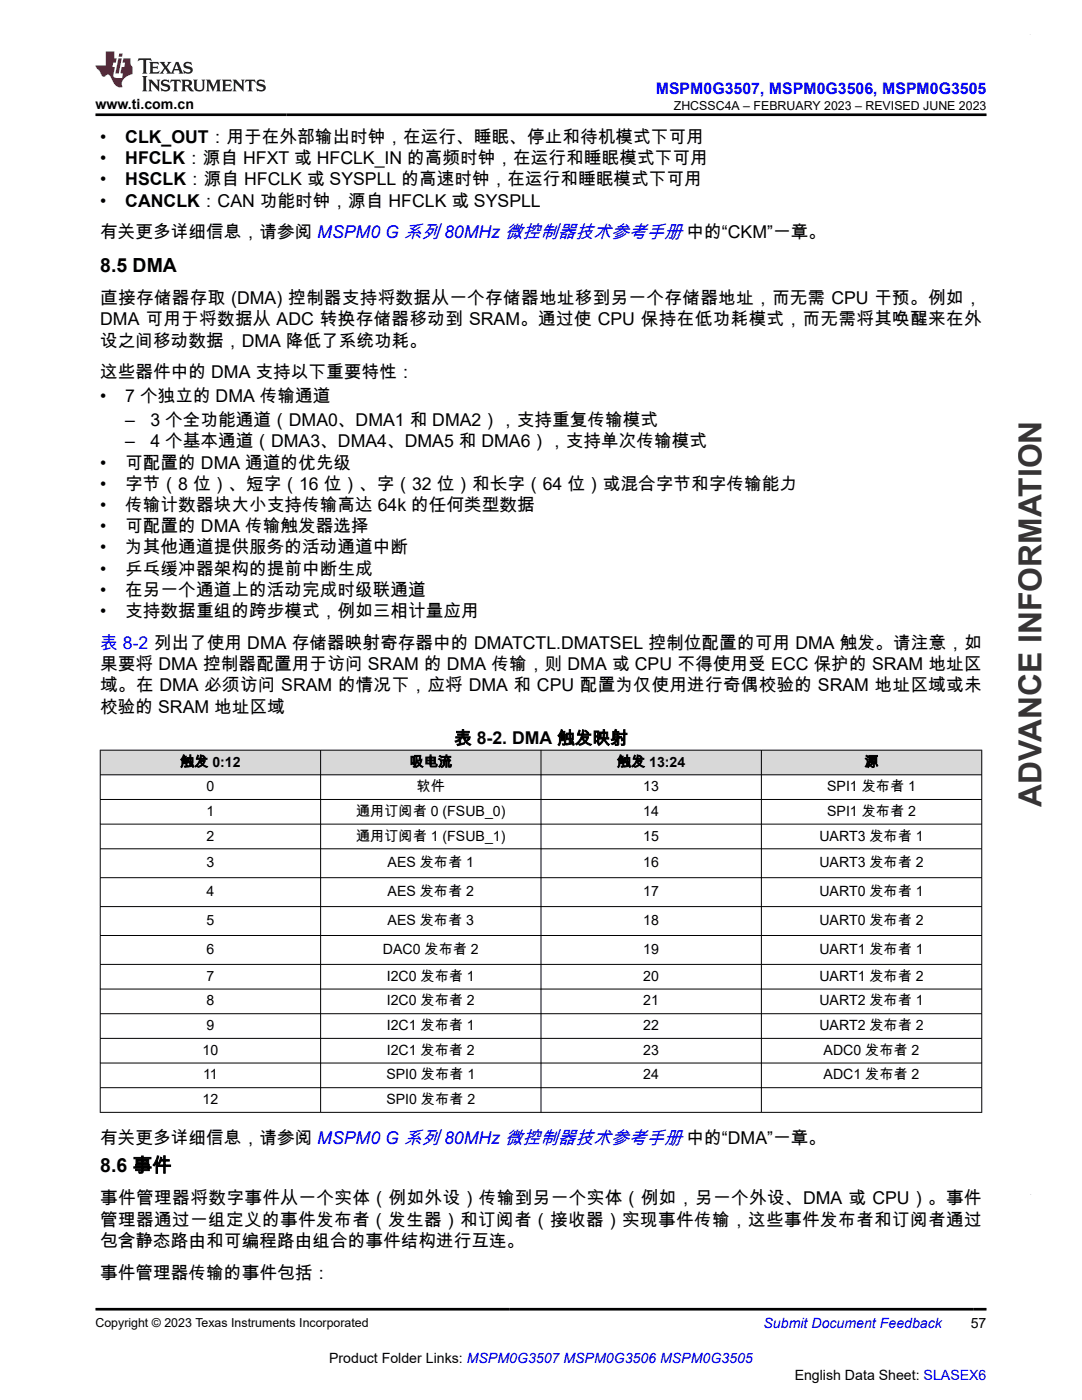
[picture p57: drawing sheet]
<svg xmlns="http://www.w3.org/2000/svg" width="216mm" height="279mm" viewBox="0 0 216 279" stroke-linecap="round" stroke-linejoin="round" font-family="sans-serif">
<defs><g id="words">
<text font-size="6.3" fill="#373435" x="207.8" y="161" transform="rotate(-90 207.8 161)">ADVANCE INFORMATION</text>
<g font-size="3.9">
<text x="20" y="54.2">8.5 DMA</text>
<text x="20" y="233.9">8.6 事件</text>
</g>
<g font-size="3.5">
<text x="20" y="28.5">•</text>
<text x="25" y="28.5">CLK_OUT：用于在外部输出时钟，在运行、睡眠、停止和待机模式下可用</text>
<text x="20" y="32.8">•</text>
<text x="25" y="32.8">HFCLK：源自 HFXT 或 HFCLK_IN 的高频时钟，在运行和睡眠模式下可用</text>
<text x="20" y="37">•</text>
<text x="20" y="41.2">•</text>
<text x="25" y="37">HSCLK：源自 HFCLK 或 SYSPLL 的高速时钟，在运行和睡眠模式下可用</text>
<text x="25" y="41.2">CANCLK：CAN 功能时钟，源自 HFCLK 或 SYSPLL</text>
<text x="20" y="47.6">有关更多详细信息，请参阅 MSPM0 G 系列 80MHz 微控制器技术参考手册 中的“CKM”一章。</text>
<text x="20" y="64.9">DMA 可用于将数据从 ADC 转换存储器移动到 SRAM。通过使 CPU 保持在低功耗模式，而无需将其唤醒来在外</text>
<text x="20" y="60.7">直接存储器存取 (DMA) 控制器支持将数据从一个存储器地址移到另一个存储器地址，而无需 CPU 干预。例如，</text>
<text x="20" y="69.2">设之间移动数据，DMA 降低了系统功耗。</text>
<text x="20" y="75.5">这些器件中的 DMA 支持以下重要特性：</text>
<text x="20" y="80.3">•</text>
<text x="25" y="80.3">7 个独立的 DMA 传输通道</text>
<text x="25" y="85">–</text>
<text x="25" y="89.3">–</text>
<text x="30" y="85">3 个全功能通道（DMA0、DMA1 和 DMA2），支持重复传输模式</text>
<text x="30" y="89.3">4 个基本通道（DMA3、DMA4、DMA5 和 DMA6），支持单次传输模式</text>
<text x="20" y="93.5">•</text>
<text x="25" y="93.5">可配置的 DMA 通道的优先级</text>
<text x="20" y="97.7">•</text>
<text x="20" y="102">•</text>
<text x="25" y="97.7">字节（8 位）、短字（16 位）、字（32 位）和长字（64 位）或混合字节和字传输能力</text>
<text x="25" y="102">传输计数器块大小支持传输高达 64k 的任何类型数据</text>
<text x="20" y="106.2">•</text>
<text x="25" y="106.2">可配置的 DMA 传输触发器选择</text>
<text x="20" y="110.4">•</text>
<text x="25" y="110.4">为其他通道提供服务的活动通道中断</text>
<text x="20" y="114.7">•</text>
<text x="20" y="118.9">•</text>
<text x="25" y="114.7">乒乓缓冲器架构的提前中断生成</text>
<text x="25" y="118.9">在另一个通道上的活动完成时级联通道</text>
<text x="20" y="123.1">•</text>
<text x="25" y="123.1">支持数据重组的跨步模式，例如三相计量应用</text>
<text x="20" y="133.7">果要将 DMA 控制器配置用于访问 SRAM 的 DMA 传输，则 DMA 或 CPU 不得使用受 ECC 保护的 SRAM 地址区</text>
<text x="20" y="138">域。在 DMA 必须访问 SRAM 的情况下，应将 DMA 和 CPU 配置为仅使用进行奇偶校验的 SRAM 地址区域或未</text>
<text x="20" y="142.2">校验的 SRAM 地址区域</text>
<text x="90.6" y="148.5">表 8-2. DMA 触发映射</text>
<text x="20" y="228.3">有关更多详细信息，请参阅 MSPM0 G 系列 80MHz 微控制器技术参考手册 中的“DMA”一章。</text>
<text x="20" y="244.6">管理器通过一组定义的事件发布者（发生器）和订阅者（接收器）实现事件传输，这些事件发布者和订阅者通过</text>
<text x="20" y="240.4">事件管理器将数字事件从一个实体（例如外设）传输到另一个实体（例如，另一个外设、DMA 或 CPU）。事件</text>
<text x="20" y="248.8">包含静态路由和可编程路由组合的事件结构进行互连。</text>
<text x="20" y="255.2">事件管理器传输的事件包括：</text>
</g>
<text font-size="3.5" fill="#00f" x="20" y="129.5">表 8-2 列出了使用 DMA 存储器映射寄存器中的 DMATCTL.DMATSEL 控制位配置的可用 DMA 触发。请注意，如</text>
<text font-size="3.2" fill="#00f" x="130.9" y="18.7">MSPM0G3507, MSPM0G3506, MSPM0G3505</text>
<g font-size="2.8">
<text x="19" y="21.8">www.ti.com.cn</text>
<text x="35.9" y="153">触发 0:12</text>
<text x="81.7" y="153">吸电流</text>
<text x="123.1" y="153">触发 13:24</text>
<text x="172.5" y="153">源</text>
<text x="41.2" y="157.9">0</text>
<text x="83.1" y="157.9">软件</text>
<text x="128.4" y="157.9">13</text>
<text x="165.1" y="157.9">SPI1 发布者 1</text>
<text x="41.2" y="162.8">1</text>
<text x="41.2" y="167.7">2</text>
<text x="71.1" y="162.8">通用订阅者 0 (FSUB_0)</text>
<text x="71.1" y="167.7">通用订阅者 1 (FSUB_1)</text>
<text x="128.4" y="162.8">14</text>
<text x="128.4" y="167.7">15</text>
<text x="163.5" y="167.7">UART3 发布者 1</text>
<text x="165.1" y="162.8">SPI1 发布者 2</text>
<text x="41.2" y="173.1">3</text>
<text x="77.3" y="173.1">AES 发布者 1</text>
<text x="128.4" y="173.1">16</text>
<text x="163.5" y="173.1">UART3 发布者 2</text>
<text x="41.2" y="178.9">4</text>
<text x="77.3" y="178.9">AES 发布者 2</text>
<text x="128.4" y="178.9">17</text>
<text x="163.5" y="178.9">UART0 发布者 1</text>
<text x="41.2" y="184.6">5</text>
<text x="77.3" y="184.6">AES 发布者 3</text>
<text x="128.4" y="184.6">18</text>
<text x="163.5" y="184.6">UART0 发布者 2</text>
<text x="41.2" y="190.4">6</text>
<text x="76.4" y="190.4">DAC0 发布者 2</text>
<text x="128.4" y="190.4">19</text>
<text x="163.5" y="190.4">UART1 发布者 1</text>
<text x="41.2" y="195.7">7</text>
<text x="77.2" y="195.7">I2C0 发布者 1</text>
<text x="128.4" y="195.7">20</text>
<text x="163.5" y="195.7">UART1 发布者 2</text>
<text x="41.2" y="200.7">8</text>
<text x="77.2" y="200.7">I2C0 发布者 2</text>
<text x="128.4" y="200.7">21</text>
<text x="163.5" y="200.7">UART2 发布者 1</text>
<text x="41.2" y="205.6">9</text>
<text x="77.2" y="205.6">I2C1 发布者 1</text>
<text x="128.4" y="205.6">22</text>
<text x="163.5" y="205.6">UART2 发布者 2</text>
<text x="40.4" y="210.5">10</text>
<text x="40.5" y="215.4">11</text>
<text x="77.1" y="215.4">SPI0 发布者 1</text>
<text x="77.2" y="210.5">I2C1 发布者 2</text>
<text x="128.4" y="210.5">23</text>
<text x="128.4" y="215.4">24</text>
<text x="164.3" y="210.5">ADC0 发布者 2</text>
<text x="164.3" y="215.4">ADC1 发布者 2</text>
<text x="40.4" y="220.3">12</text>
<text x="77.1" y="220.3">SPI0 发布者 2</text>
<text x="193.7" y="265.1">57</text>
<text x="65.7" y="272">Product Folder Links: MSPM0G3507 MSPM0G3506 MSPM0G3505</text>
<text x="158.6" y="275.3">English Data Sheet: SLASEX6</text>
</g>
<text font-size="2.8" fill="#00f" x="152.4" y="265.1">Submit Document Feedback</text>
<g font-size="2.5">
<text x="134.4" y="21.9">ZHCSSC4A – FEBRUARY 2023 – REVISED JUNE 2023</text>
<text x="19" y="264.8">Copyright © 2023 Texas Instruments Incorporated</text>
</g>
</g></defs>
<g fill="#d8d8d8">
<path d="M20 149.7h175.9v4.9h-175.9z" fill-rule="evenodd"/>
<path d="M20.1 149.8h43.8v4.8h-43.8z" fill-rule="evenodd"/>
<path d="M64 149.8h43.9v4.8h-43.9z" fill-rule="evenodd"/>
<path d="M108 149.8h43.9v4.8h-43.9z" fill-rule="evenodd"/>
<path d="M152 149.8h43.8v4.8h-43.8z" fill-rule="evenodd"/>
</g>
<g fill="none" stroke="#000" stroke-width=".2">
<path d="M19.9 149.7h176.1M19.9 154.6h176.1M19.9 159.6h176.1M20 149.6v72.5M64 149.6v72.5M107.9 149.6v72.5M151.9 149.6v72.5M195.9 149.6v72.5M19.9 164.5h176.1M19.9 169.4h176.1M19.9 175.2h176.1M19.9 180.9h176.1"/>
<path d="M19.9 186.7h176.1M19.9 192.5h176.1M19.9 197.4h176.1M19.9 202.3h176.1M19.9 207.2h176.1M19.9 212.2h176.1M19.9 217.1h176.1M19.9 222h176.1"/>
</g>
<path d="M27.7 11.6l-.2 .6 .5-.2h.6v.1v2.2l-.2 .4h1l-.2-.4v-2.2v-.1h.5l.5 .2-.1-.6zM29.8 12.4l.2 .3v1.6l-.2 .4h1.9l.1-.6a1.08 1.08 0 0 1-1.3 .2v-.7h.6l.4 .2v-.7l-.4 .2h-.6v-.5l.2-.2a1 1 0 0 1 1 .3l-.1-.5zM31.8 12.4l1 1.1-1 1.2h.9l-.2-.2 .4-.8 .5 .8-.2 .2h1.6l-.2-.2 .1-.5h1l.1 .5-.1 .2h.9l-.2-.4-.8-1.9h-.5l-1 2.1-.8-1.1 .9-1h-.8l.2 .2-.5 .6-.3-.6 .1-.2zM35.2 12.8l.4 1h-.8zM36.8 12.5a.65 .65 0 0 0-.2 .7 .65 .65 0 0 0 .6 .5l.7 .1 .1 .3a.79 .79 0 0 1-.7 .4 .79 .79 0 0 1-.7-.5l.1 .7 .2-.1a.93 .93 0 0 0 1.1 0 .93 .93 0 0 0 .4-.9 1.46 1.46 0 0 0-1.2-.6l-.1-.3a1.09 1.09 0 0 1 1.2 .2l-.2-.6-.1 .1-.6-.2zM28.4 15.2l.2 .4v2.2l-.2 .4h1l-.2-.4v-2.2l.2-.4zM29.6 15.9l.2 .4v1.5l-.2 .4h.8l-.3-.4v-1.3l1.7 1.8v-2l.2-.4h-.8l.2 .2 .1 1.1-1.2-1.3zM32.3 16a.65 .65 0 0 0-.2 .8 .65 .65 0 0 0 .7 .4l.6 .2 .1 .2a.79 .79 0 0 1-.7 .4 .79 .79 0 0 1-.7-.5l.1 .7 .2-.1a.93 .93 0 0 0 1.1 .1 .93 .93 0 0 0 .4-1 1.46 1.46 0 0 0-1.2-.5l-.1-.4a1.09 1.09 0 0 1 1.2 .2l-.2-.6-.1 .1-.6-.1zM34.1 15.9l-.1 .6a.63 .63 0 0 1 .7-.3l.1 1.6-.3 .4h1l-.2-.4v-1.6a.66 .66 0 0 1 .8 .3l-.1-.6zM36.2 15.9l.2 .4v1.5l-.2 .4h.9l-.2-.2v-.7h.5l.1 .2a.79 .79 0 0 0 1.2 .6l-1-.9a.61 .61 0 0 0 .6-.6 .61 .61 0 0 0-.5-.7zM36.9 16.2h.2a.47 .47 0 0 1 .5 .1 .47 .47 0 0 1 .1 .5l-.2 .1-.6 .1zM38.5 15.9l.2 .2a2.27 2.27 0 0 0 .4 2 1.04 1.04 0 0 0 1.7-.7v-1.3l.2-.2h-.8l.2 .4v1.1a.6 .6 0 0 1-.6 .6 .6 .6 0 0 1-.6-.6v-1.1l.3-.4zM41.1 15.9l.2 .4v1.5l-.2 .4h.7l-.2-.4v-1.4l.9 1.9 .8-1.9v1.4l-.2 .4h1l-.3-.4v-1.5l.3-.4h-.8l-.7 1.5-.7-1.5zM44.3 15.9l.2 .4v1.5l-.2 .4h1.9l.1-.6a1.09 1.09 0 0 1-1.3 .2v-.7h.6l.4 .2v-.6l-.4 .2h-.6v-.6l.2-.1a1.01 1.01 0 0 1 1 .3l-.1-.6zM46.4 15.9l.3 .4v1.5l-.3 .4h.8l-.2-.4v-1.3l1.6 1.8v-2l.2-.4h-.7l.2 .2v1.1l-1.2-1.3zM49 15.9l-.1 .6a.63 .63 0 0 1 .8-.3v1.6l-.3 .4h1l-.2-.4v-1.6a.66 .66 0 0 1 .8 .3l-.1-.6zM51.4 16a.65 .65 0 0 0-.2 .8 .65 .65 0 0 0 .6 .4l.6 .2 .2 .2a.79 .79 0 0 1-.8 .4 .79 .79 0 0 1-.6-.5l.1 .7 .2-.1a.93 .93 0 0 0 1 .1 .93 .93 0 0 0 .5-1 1.46 1.46 0 0 0-1.3-.5l-.1-.4a1.09 1.09 0 0 1 1.3 .2l-.2-.6-.2 .1-.5-.1z" fill="#231f20"/>
<path d="M21.1 10.3v2.7h-2.1l.1 .4 .9 1a.95 .95 0 0 0 .9 .9 .59 .59 0 0 1 .6-.4 .59 .59 0 0 1 .5 .3l.4 .8a1.59 1.59 0 0 0 2.1 1.4 1.61 1.61 0 0 1 1-2.3l1-.3-.1-1.5a1.59 1.59 0 0 1-.4-1.7h-1.4l-.2 .9h.5l-.1 .9h-.5l-.2 .9v.3l.4 .1-.2 .9h-.6a.73 .73 0 0 1-1.1-.7l.3-1.5h-.5l.2-.9h.5l.2-.9h-.5v-1.3zM23.6 11.6l-.6 3.1h.7l.6-3.1zM23.8 10.7l-.1 .6h.7l.1-.6z" fill="#ed1c24"/>
<path d="M19 22.9h177.8M19 261.3h177.8" fill="none" stroke="#000" stroke-width=".53"/>
<path d="M205.6 6.9h.1" fill="none" stroke="#373435" stroke-width=".2"/>
<use href="#words"/>
</svg>
